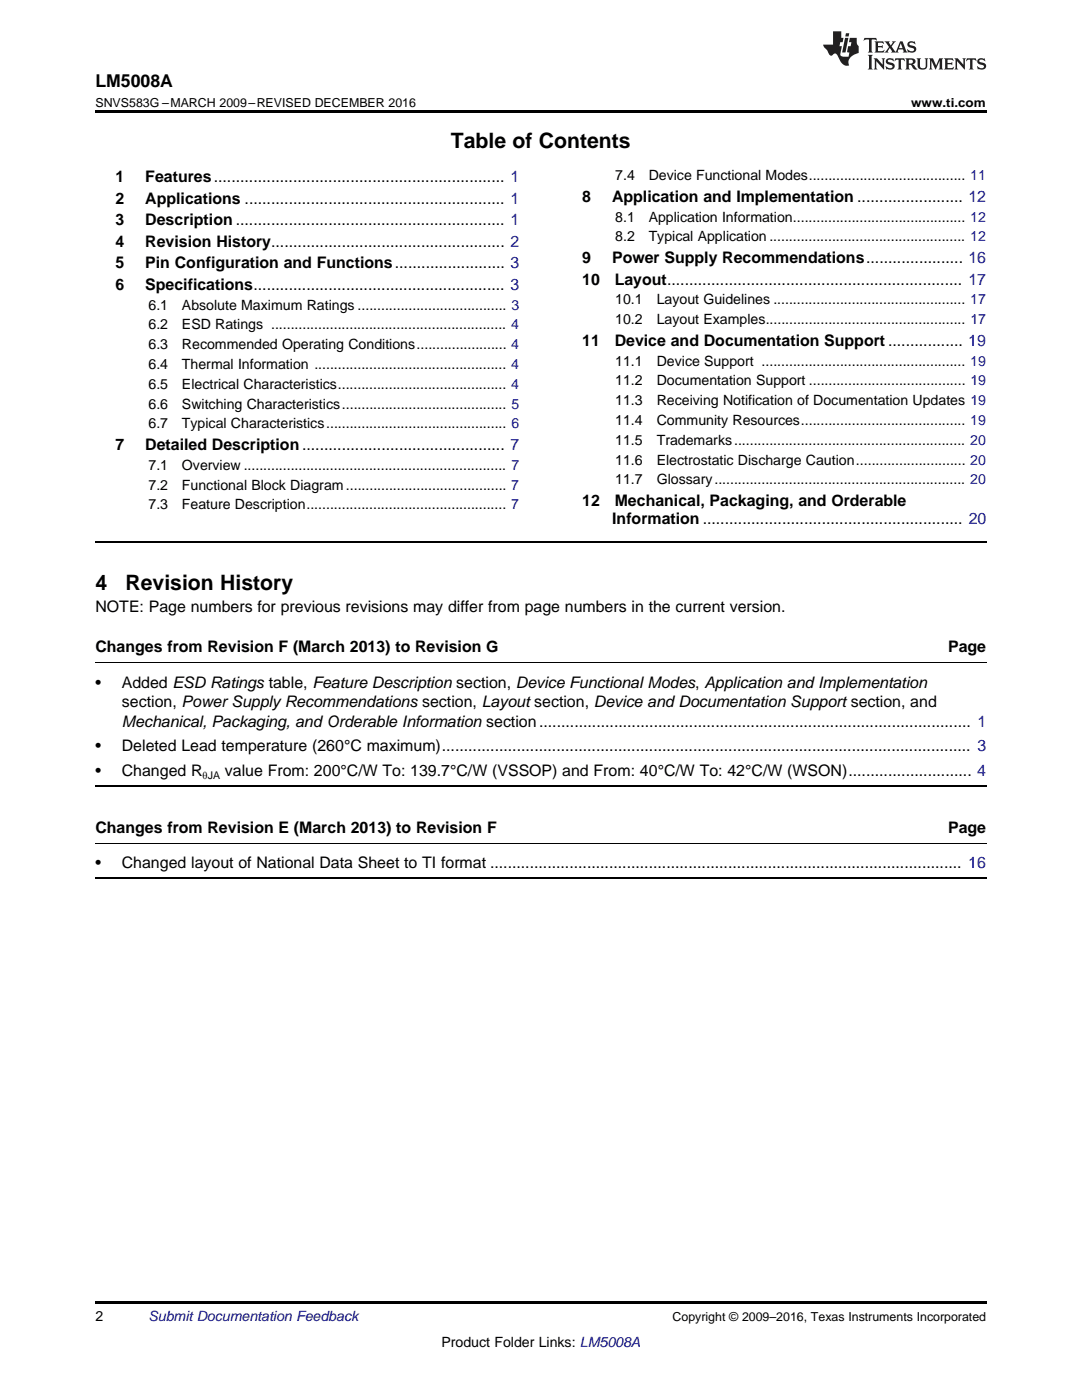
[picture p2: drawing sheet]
<svg xmlns="http://www.w3.org/2000/svg" width="216mm" height="279mm" viewBox="0 0 216 279" stroke-linecap="round" stroke-linejoin="round" font-family="sans-serif">
<defs><g id="words">
<g font-size="4.2">
<text x="90" y="29.6">Table of Contents</text>
<text x="19" y="117.8">4</text>
<text x="25" y="117.8">Revision History</text>
</g>
<text font-size="3.5" x="19" y="17.3">LM5008A</text>
<g font-size="3.2">
<text x="23" y="36.3">1</text>
<text x="23" y="40.6">2</text>
<text x="29" y="36.3">Features.................................................................. 1</text>
<text x="29" y="40.6">Applications ........................................................... 1</text>
<text x="116.2" y="40.3">8</text>
<text x="122.1" y="40.3">Application and Implementation ........................ 12</text>
<text x="23" y="44.9">3</text>
<text x="29" y="44.9">Description ............................................................. 1</text>
<text x="23" y="49.2">4</text>
<text x="23" y="53.6">5</text>
<text x="29" y="49.2">Revision History..................................................... 2</text>
<text x="29" y="53.6">Pin Configuration and Functions......................... 3</text>
<text x="116.2" y="52.5">9</text>
<text x="122.1" y="52.5">Power Supply Recommendations...................... 16</text>
<text x="23" y="57.9">6</text>
<text x="29" y="57.9">Specifications......................................................... 3</text>
<text x="116.2" y="56.8">10</text>
<text x="122.7" y="56.8">Layout................................................................... 17</text>
<text x="116.2" y="69">11</text>
<text x="122.7" y="69">Device and Documentation Support ................. 19</text>
<text x="23" y="89.8">7</text>
<text x="29" y="89.8">Detailed Description.............................................. 7</text>
<text x="116.2" y="101">12</text>
<text x="122.7" y="101">Mechanical, Packaging, and Orderable</text>
<text x="122.2" y="104.5">Information ........................................................... 20</text>
<text x="19" y="122.1">NOTE: Page numbers for previous revisions may differ from page numbers in the current version.</text>
<text x="19" y="130.2">Changes from Revision F (March 2013) to Revision G</text>
<text x="189.2" y="130.2">Page</text>
<text x="19" y="137.3">•</text>
<text x="24.3" y="137.3">Added ESD Ratings table, Feature Description section, Device Functional Modes, Application and Implementation</text>
<text x="24.3" y="141.1">section, Power Supply Recommendations section, Layout section, Device and Documentation Support section, and</text>
<text x="19" y="150">•</text>
<text x="24.3" y="150">Deleted Lead temperature (260°C maximum)........................................................................................................................ 3</text>
<text x="24.3" y="145">Mechanical, Packaging, and Orderable Information section.................................................................................................. 1</text>
<text x="19" y="154.9">•</text>
<text x="24.3" y="154.9">Changed R</text>
<text x="44.9" y="154.9">value From: 200°C/W To: 139.7°C/W (VSSOP) and From: 40°C/W To: 42°C/W (WSON)............................ 4</text>
<text x="19" y="166.2">Changes from Revision E (March 2013) to Revision F</text>
<text x="189.2" y="166.2">Page</text>
<text x="19" y="173.2">•</text>
<text x="24.3" y="173.2">Changed layout of National Data Sheet to TI format ........................................................................................................... 16</text>
</g>
<g font-size="2.8">
<text x="122.8" y="36">7.4</text>
<text x="129.4" y="36">Device Functional Modes........................................ 11</text>
<text x="122.8" y="44.2">8.1</text>
<text x="129.4" y="44.2">Application Information............................................ 12</text>
<text x="122.8" y="48.2">8.2</text>
<text x="129.4" y="48.2">Typical Application .................................................. 12</text>
<text x="29.6" y="61.8">6.1</text>
<text x="29.6" y="65.8">6.2</text>
<text x="36.3" y="61.8">Absolute Maximum Ratings ...................................... 3</text>
<text x="36.3" y="65.8">ESD Ratings ............................................................ 4</text>
<text x="122.8" y="60.7">10.1</text>
<text x="122.8" y="64.7">10.2</text>
<text x="131" y="60.7">Layout Guidelines ................................................. 17</text>
<text x="131" y="64.7">Layout Examples................................................... 17</text>
<text x="29.6" y="69.7">6.3</text>
<text x="36.3" y="69.7">Recommended Operating Conditions....................... 4</text>
<text x="29.6" y="73.7">6.4</text>
<text x="29.6" y="77.6">6.5</text>
<text x="36.3" y="73.7">Thermal Information ................................................. 4</text>
<text x="36.3" y="77.6">Electrical Characteristics........................................... 4</text>
<text x="122.8" y="73">11.1</text>
<text x="122.8" y="76.9">11.2</text>
<text x="131" y="73">Device Support .................................................... 19</text>
<text x="131" y="76.9">Documentation Support ........................................ 19</text>
<text x="29.6" y="81.6">6.6</text>
<text x="36.3" y="81.6">Switching Characteristics.......................................... 5</text>
<text x="122.8" y="80.9">11.3</text>
<text x="131" y="80.9">Receiving Notification of Documentation Updates 19</text>
<text x="29.6" y="85.5">6.7</text>
<text x="36.3" y="85.5">Typical Characteristics.............................................. 6</text>
<text x="122.8" y="84.8">11.4</text>
<text x="122.8" y="88.8">11.5</text>
<text x="131" y="84.8">Community Resources.......................................... 19</text>
<text x="131" y="88.8">Trademarks........................................................... 20</text>
<text x="29.6" y="93.8">7.1</text>
<text x="36.3" y="93.8">Overview ................................................................... 7</text>
<text x="122.8" y="92.7">11.6</text>
<text x="131" y="92.7">Electrostatic Discharge Caution............................ 20</text>
<text x="29.6" y="97.7">7.2</text>
<text x="29.6" y="101.7">7.3</text>
<text x="36.3" y="97.7">Functional Block Diagram......................................... 7</text>
<text x="36.3" y="101.7">Feature Description................................................... 7</text>
<text x="122.8" y="96.7">11.7</text>
<text x="131" y="96.7">Glossary................................................................ 20</text>
<text x="19" y="263.6">2</text>
<text x="88.1" y="268.9">Product Folder Links: LM5008A</text>
</g>
<text font-size="2.8" fill="#0000c8" x="29.6" y="263.6">Submit Documentation Feedback</text>
<g font-size="2.5">
<text x="19" y="21.4">SNVS583G –MARCH 2009–REVISED DECEMBER 2016</text>
<text x="181.8" y="21.4">www.ti.com</text>
<text x="134.2" y="263.6">Copyright © 2009–2016, Texas Instruments Incorporated</text>
</g>
<text font-size="2.1" x="40.4" y="155.5">θJA</text>
</g></defs>
<path d="M19 22h177.8v.5h-177.8zM19 259.7h177.8v.5h-177.8z" fill="#000"/>
<path d="M19 108.2h177.8M19 156.8h177.8M19 175.2h177.8" fill="none" stroke="#000" stroke-width=".35"/>
<path d="M19 132.3h177.8M19 168.3h177.8" fill="none" stroke="#000" stroke-width=".2"/>
<g fill="#231f20">
<path d="M172.5 7.6l-.1 .5 .4-.2h.6v.1v2.1l-.2 .4h.9l-.2-.4v-2.1l.1-.1h.5l.5 .2-.2-.5zM174.5 8.3l.2 .3v1.5l-.2 .4h1.8l.2-.6a1.04 1.04 0 0 1-1.3 .2v-.7h.6l.3 .2v-.6l-.3 .2h-.6v-.6l.8-.1 .4 .3-.2-.5zM176.5 8.3l.9 1.1-.9 1.1h.8l-.2-.2 .4-.7 .5 .7-.2 .2h1.5l-.2-.2 .2-.4h.9l.1 .4-.2 .2h1l-.3-.3-.7-1.9h-.5l-.9 2-.8-1 .9-1h-.8l.1 .3-.4 .5-.3-.6 .1-.2zM179.7 8.6l.4 1h-.7zM181.3 8.4a.63 .63 0 0 0-.2 .7 .63 .63 0 0 0 .6 .4l.6 .2 .1 .2a.75 .75 0 0 1-.7 .4 .75 .75 0 0 1-.6-.5l.1 .7 .1-.1a1.11 1.11 0 0 0 1.5-.6 1.13 1.13 0 0 0-1.2-.8l-.1-.4a1.04 1.04 0 0 1 1.2 .2l-.2-.5-.2 .1-.4-.2zM173.2 10.9l.2 .4v2.2l-.2 .4h1l-.3-.4v-2.2l.3-.4zM174.3 11.6l.3 .4v1.5l-.3 .4h.8l-.2-.4v-1.3l1.5 1.7v-1.9l.2-.4h-.7l.2 .4v.9l-1.1-1.3zM177 11.8a.62 .62 0 0 0-.2 .7 .62 .62 0 0 0 .6 .4l.6 .1 .1 .3a.76 .76 0 0 1-.7 .3 .76 .76 0 0 1-.7-.4l.2 .7 .1-.1a1.11 1.11 0 0 0 1.5-.6 1.13 1.13 0 0 0-1.2-.8l-.1-.4a1.04 1.04 0 0 1 1.2 .2l-.2-.6-.2 .1-.5-.1zM178.7 11.6l-.2 .6a.61 .61 0 0 1 .8-.3v1.6l-.2 .4h.9l-.2-.4v-1.6a.63 .63 0 0 1 .7 .3l-.1-.6zM180.6 11.6l.3 .4v1.5l-.3 .4h1l-.2-.2-.1-.8 .6 .2a.76 .76 0 0 0 1.2 .7l-1-1a.58 .58 0 0 0 .6-.5 .58 .58 0 0 0-.5-.6zM181.4 11.9h.1a.45 .45 0 0 1 .5 .1 .45 .45 0 0 1 .1 .5l-.8 .2zM182.9 11.6l.2 .2a2.17 2.17 0 0 0 .3 1.9 .99 .99 0 0 0 1.6-.6v-1.1l.2-.4h-.7l.2 .2a1.92 1.92 0 0 1-.2 1.8 .6 .6 0 0 1-.9-.5v-1.1l.2-.4zM185.4 11.6l.2 .4v1.5l-.2 .4h.7l-.2-.4v-1.4l.8 1.8 .8-1.8v1.4l-.2 .4h.9l-.2-.4v-1.5l.2-.4h-.8l-.6 1.5-.6-1.5zM188.4 11.6l.2 .4v1.5l-.2 .4h1.8l.1-.6a1.04 1.04 0 0 1-1.2 .1v-.6h.5l.4 .2v-.6l-.4 .2h-.5v-.7h.8l.3 .3-.1-.6zM190.5 11.6l.2 .4v1.5l-.2 .4h.7l-.2-.4v-1.3l1.5 1.7v-1.9l.2-.4h-.7l.2 .4v.9l-1.1-1.3zM192.9 11.6l-.1 .6a.61 .61 0 0 1 .7-.3l.1 1.6-.3 .4h1l-.3-.4 .1-1.6a.63 .63 0 0 1 .7 .3l-.1-.6zM195.2 11.8a.62 .62 0 0 0-.2 .7 .62 .62 0 0 0 .6 .4l.6 .1 .1 .3a.76 .76 0 0 1-.7 .3 .76 .76 0 0 1-.6-.4l.1 .7 .1-.1a1.11 1.11 0 0 0 1.6-.6 1.13 1.13 0 0 0-1.3-.8l-.1-.4a1.04 1.04 0 0 1 1.2 .2l-.1-.6-.2 .1-.5-.1z"/>
<path d="M166.2 6.3v2.6h-1.9v.4l.8 .9a.91 .91 0 0 0 1 .8 .56 .56 0 0 1 .5-.3 .56 .56 0 0 1 .5 .3l.4 .8a1.53 1.53 0 0 0 1.9 1.2 1.54 1.54 0 0 1 1-2.1l.9-.3v-1.4a1.52 1.52 0 0 1-.4-1.6h-1.3l-.2 .8h.5l-.2 .8h-.5l-.1 1v.2l.4 .1-.2 .8a1.93 1.93 0 0 1-1.6-.3l.3-1.8h-.5l.2-.8h.4l.2-.8h-.4v-1.3zM168.6 7.6l-.6 2.9h.7l.6-2.9zM168.8 6.6l-.1 .7h.6l.2-.7z"/>
</g>
<use href="#words"/>
</svg>
